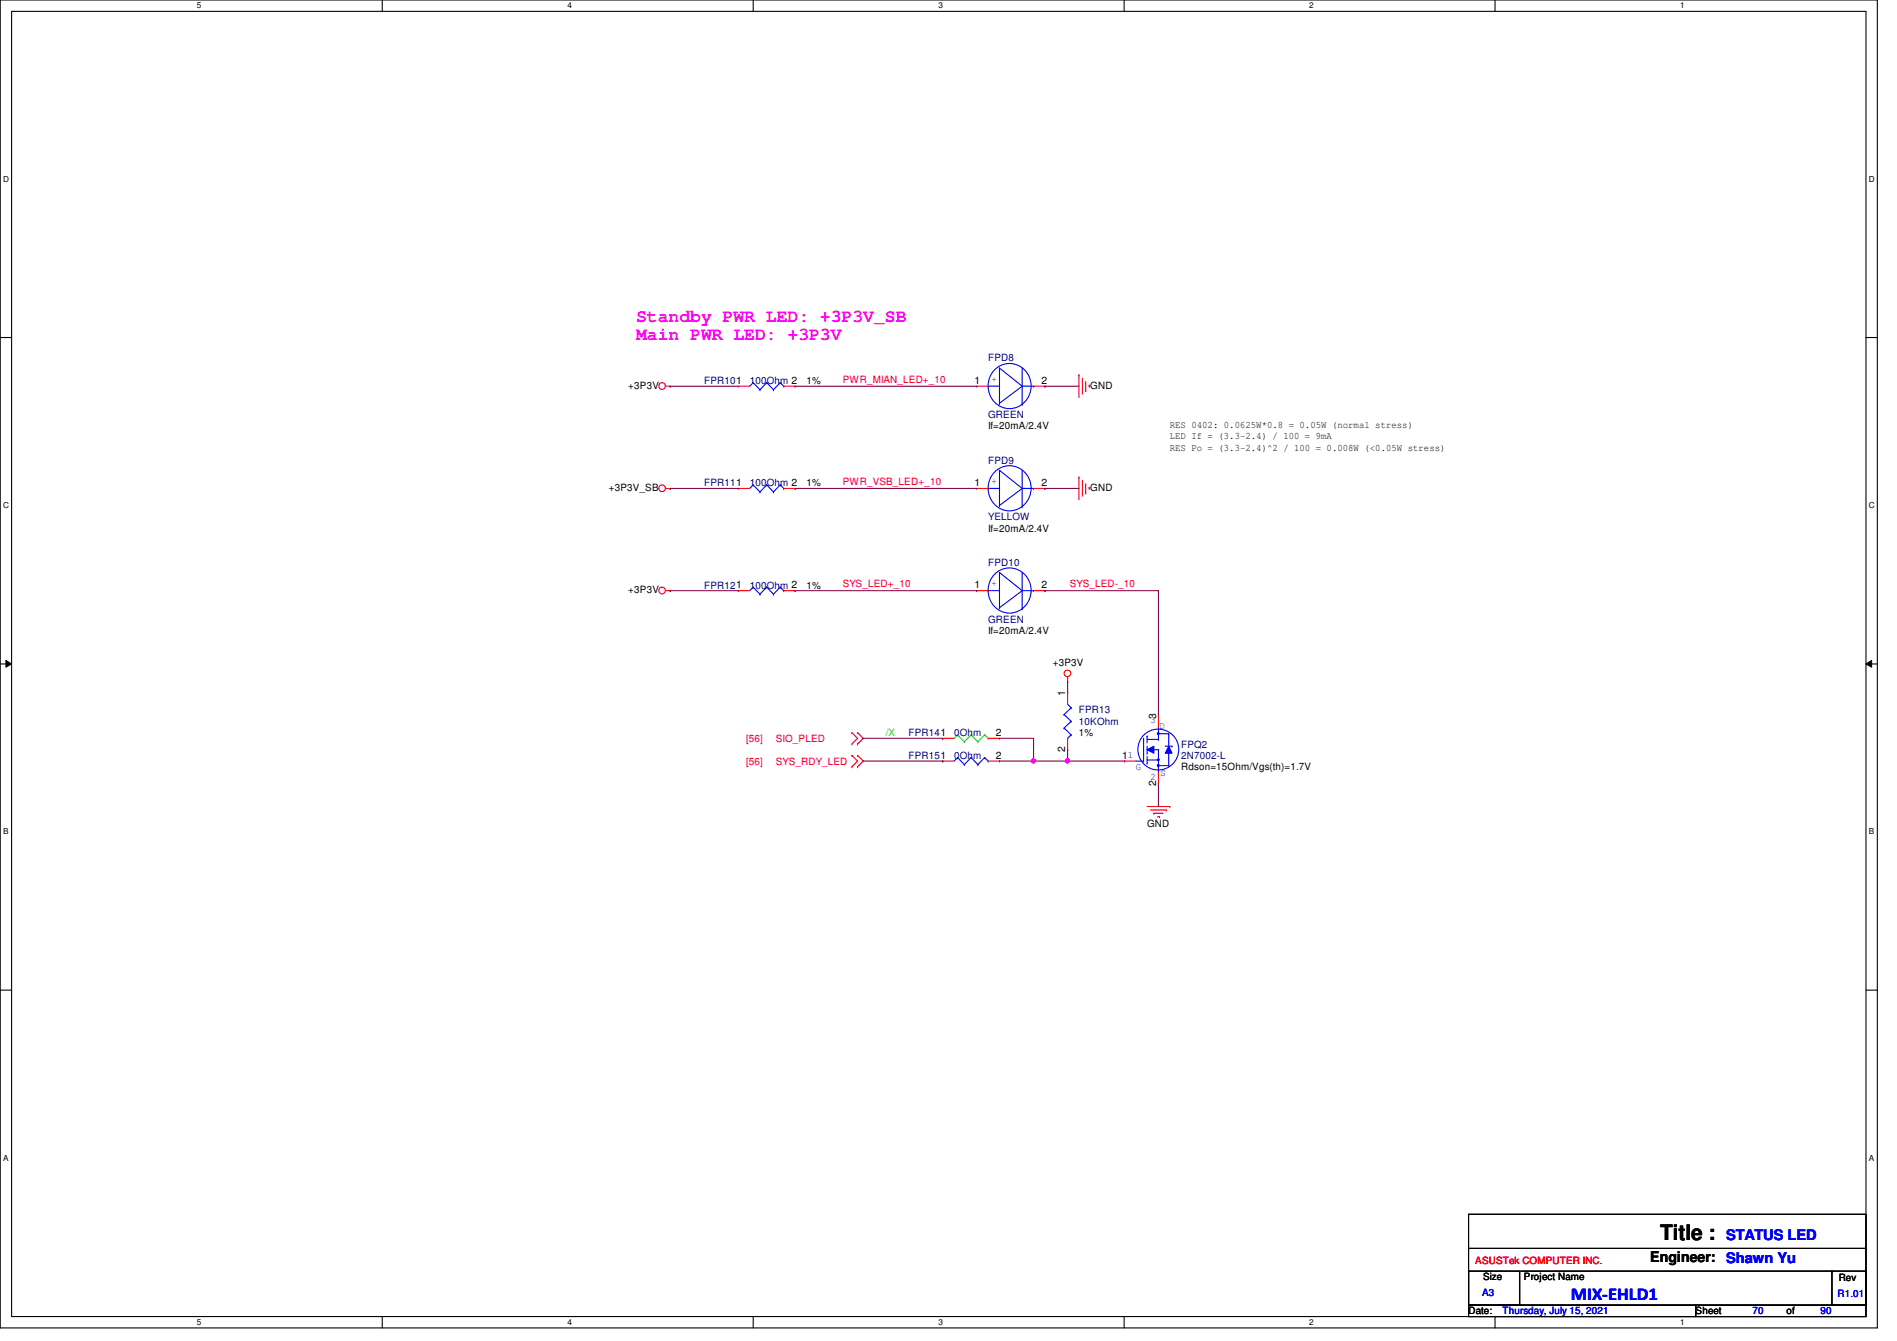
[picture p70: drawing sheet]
<svg xmlns="http://www.w3.org/2000/svg" width="297mm" height="210mm" viewBox="0 0 297 210" stroke-linecap="round" stroke-linejoin="round" font-family="sans-serif">
<defs><g id="words">
<text font-size="3.3" x="260" y="194.1">Title :</text>
<g font-size="2.8" fill="#f0f">
<text x="99.6" y="50.4">Standby PWR LED: +3P3V_SB</text>
<text x="99.6" y="53.2">Main PWR LED: +3P3V</text>
</g>
<text font-size="2.8" fill="#00f" x="246" y="203.5">MIX-EHLD1</text>
<text font-size="2.3" x="258.4" y="197.5">Engineer:</text>
<g font-size="2.3" fill="#00f">
<text x="270.3" y="194.1">STATUS LED</text>
<text x="270.3" y="197.7">Shawn Yu</text>
</g>
<g font-size="1.6" fill="#f00">
<text x="131.9" y="59.9">PWR_MIAN_LED+_10</text>
<text x="131.9" y="75.9">PWR_VSB_LED+_10</text>
<text x="131.9" y="91.9">SYS_LED+_10</text>
<text x="167.5" y="91.9">SYS_LED-_10</text>
<text x="116.8" y="119.7">[56]</text>
<text x="116.8" y="116.1">[56]</text>
<text x="121.5" y="119.7">SYS_RDY_LED</text>
<text x="121.5" y="116.1">SIO_PLED</text>
<text x="231" y="197.9">ASUSTek COMPUTER INC.</text>
</g>
<g font-size="1.6" fill="#000080">
<text x="154.7" y="56.6">FPD8</text>
<text x="110.3" y="60.1">FPR101</text>
<text x="117.4" y="60.1">100Ohm 2</text>
<text x="154.7" y="65.4">GREEN</text>
<text x="110.3" y="76.1">FPR111</text>
<text x="117.4" y="76.1">100Ohm 2</text>
<text x="154.7" y="72.6">FPD9</text>
<text x="154.7" y="81.4">YELLOW</text>
<text x="154.7" y="88.6">FPD10</text>
<text x="110.3" y="92.1">FPR121</text>
<text x="117.4" y="92.1">100Ohm 2</text>
<text x="154.7" y="97.5">GREEN</text>
<text x="168.9" y="111.7">FPR13</text>
<text x="168.9" y="113.5">10KOhm</text>
<text x="142.3" y="118.8">FPR151</text>
<text x="142.3" y="115.2">FPR141</text>
<text x="149.4" y="118.8">0Ohm</text>
<text x="149.4" y="115.2">0Ohm</text>
<text x="185" y="117">FPQ2</text>
<text x="185" y="118.8">2N7002-L</text>
</g>
<g font-size="1.6" fill="#00f">
<text x="155.3" y="59.7">+</text>
<text x="155.3" y="75.7">+</text>
<text x="155.3" y="91.7">+</text>
<text x="180.2" y="113.2">3</text>
<text x="181.6" y="114.1">D</text>
<text x="177.8" y="120.5">G</text>
<text x="180.2" y="122.1">2</text>
<text x="181.7" y="121.4">S</text>
<text x="232.1" y="202.9">A3</text>
<text x="287.7" y="203.1">R1.01</text>
<text x="235.3" y="205.7">Thursday, July 15, 2021</text>
<text x="274.4" y="205.7">70</text>
<text x="285.1" y="205.7">90</text>
</g>
<g font-size="1.6">
<text x="98.4" y="60.8">+3P3V</text>
<text x="126.3" y="60.1">1%</text>
<text x="152.6" y="60.1">1</text>
<text x="163.1" y="60.1">2</text>
<text x="170.7" y="60.8">GND</text>
<text x="154.7" y="67.2">If=20mA/2.4V</text>
<text x="183.2" y="67">RES 0402: 0.0625W*0.8 = 0.05W (normal stress)</text>
<text x="183.2" y="68.8">LED If = (3.3-2.4) / 100 = 9mA</text>
<text x="183.2" y="70.6">RES Po = (3.3-2.4)^2 / 100 = 0.008W (&lt;0.05W stress)</text>
<text x="95.3" y="76.8">+3P3V_SB</text>
<text x="126.3" y="76.1">1%</text>
<text x="152.6" y="76.1">1</text>
<text x="163.1" y="76.1">2</text>
<text x="170.7" y="76.8">GND</text>
<text x="154.7" y="83.2">If=20mA/2.4V</text>
<text x="98.4" y="92.8">+3P3V</text>
<text x="126.3" y="92.1">1%</text>
<text x="152.6" y="92.1">1</text>
<text x="163.1" y="92.1">2</text>
<text x="154.7" y="99.2">If=20mA/2.4V</text>
<text x="164.8" y="104.2">+3P3V</text>
<text x="166.8" y="109" transform="rotate(-90 166.8 109)">1</text>
<text x="181" y="112.6" transform="rotate(-90 181 112.6)">3</text>
<text x="156" y="118.7">2</text>
<text x="156" y="115.2">2</text>
<text x="166.8" y="117.7" transform="rotate(-90 166.8 117.7)">2</text>
<text x="168.9" y="115.2">1%</text>
<text x="175.7" y="118.7">11</text>
<text x="181" y="123" transform="rotate(-90 181 123)">2</text>
<text x="185" y="120.6">Rdson=15Ohm/Vgs(th)=1.7V</text>
<text x="179.6" y="129.5">GND</text>
<text x="232.2" y="200.4">Size</text>
<text x="238.6" y="200.4">Project Name</text>
<text x="287.9" y="200.6">Rev</text>
<text x="230" y="205.7">Date:</text>
<text x="265.5" y="205.7">Sheet</text>
<text x="279.7" y="205.7">of</text>
</g>
<text font-size="1.6" fill="#0f0" x="138.7" y="115.2">/X</text>
<g font-size="1.3">
<text x="30.8" y="1.3">5</text>
<text x="88.9" y="1.3">4</text>
<text x="146.9" y="1.3">3</text>
<text x="205" y="1.3">2</text>
<text x="263.1" y="1.3">1</text>
<text x=".5" y="28.4">D</text>
<text x="292.6" y="28.4">D</text>
<text x=".5" y="79.5">C</text>
<text x="292.6" y="79.5">C</text>
<text x=".5" y="130.6">B</text>
<text x="292.6" y="130.6">B</text>
<text x=".5" y="181.7">A</text>
<text x="292.6" y="181.7">A</text>
<text x="30.8" y="207.4">5</text>
<text x="88.9" y="207.4">4</text>
<text x="146.9" y="207.4">3</text>
<text x="205" y="207.4">2</text>
<text x="263.1" y="207.4">1</text>
</g>
</g></defs>
<path d="M0 0h294v207.9h-294zM1.8 1.8h290.4v204.3h-290.4z" fill="none" stroke="#000" stroke-width=".17"/>
<g fill="#fff">
<path d="M30.8 .2h.7v1.4h-.7z"/>
<path d="M30.8 206.2h.7v1.4h-.7z"/>
</g>
<path d="M59.9 0v1.8M59.9 206.1v1.8" fill="none" stroke="#000" stroke-width=".17"/>
<g fill="#fff">
<path d="M88.9 .2h.6v1.4h-.6z"/>
<path d="M88.9 206.2h.6v1.4h-.6z"/>
</g>
<path d="M117.9 0v1.8M117.9 206.1v1.8" fill="none" stroke="#000" stroke-width=".17"/>
<g fill="#fff">
<path d="M146.9 .2h.7v1.4h-.7z"/>
<path d="M146.9 206.2h.7v1.4h-.7z"/>
</g>
<path d="M176 0v1.8M176 206.1v1.8" fill="none" stroke="#000" stroke-width=".17"/>
<g fill="#fff">
<path d="M205 .2h.7v1.4h-.7z"/>
<path d="M205 206.2h.7v1.4h-.7z"/>
</g>
<path d="M234.1 0v1.8M234.1 206.1v1.8" fill="none" stroke="#000" stroke-width=".17"/>
<g fill="#fff">
<path d="M263.1 .2h.7v1.4h-.7z"/>
<path d="M263.1 206.2h.7v1.4h-.7z"/>
<path d="M.5 27.3h.9v1.4h-.9z"/>
<path d="M292.6 27.3h.9v1.4h-.9z"/>
<path d="M.5 78.4h.9v1.4h-.9z"/>
<path d="M292.6 78.4h.9v1.4h-.9z"/>
</g>
<path d="M0 52.8h1.8M292.2 52.8h1.8" fill="none" stroke="#000" stroke-width=".17"/>
<g fill="#fff">
<path d="M.5 129.5h.8v1.4h-.8z"/>
<path d="M292.6 129.5h.9v1.4h-.9z"/>
</g>
<path d="M0 103.9h1.8M292.2 103.9h1.8" fill="none" stroke="#000" stroke-width=".17"/>
<path d="M.9 103.4l.9 .5-.9 .5zM292.2 103.9l.9-.5v1z" fill="#000"/>
<path d="M.9 103.4l.9 .5-.9 .5zM292.2 103.9l.9-.5v1z" fill="none" stroke="#000" stroke-width=".16"/>
<g fill="#fff">
<path d="M.5 180.5h.8v1.4h-.8z"/>
<path d="M292.6 180.5h.9v1.4h-.9z"/>
</g>
<path d="M0 155h1.8M292.2 155h1.8M230 190.1h62.2v14.2h-62.2zM230 199h8v5.3h-8zM230 195.4h62.2M238.1 199h48.7M286.8 199h5.4v5.3h-5.4zM286.8 199h.1M292.2 195.4h.1M230 204.3h35.5v1.8h-35.5zM265.5 204.3h26.7v1.8h-26.7z" fill="none" stroke="#000" stroke-width=".17"/>
<g fill="none" stroke="#f00" stroke-width=".17">
<path d="M168.9 58.7h.1M168.9 58.7v3.5M169.5 59.2h.1M169.5 59.2v2.5M170 59.7v1.5M104.2 60.5h.7M104.2 76.5h.7M104.9 60.5h.1M104.9 76.5h.1M115.6 60.5h.1M115.6 76.5h.1M115.6 60.5h1.8"/>
<path d="M115.6 76.5h1.8M122.7 60.5h1.8M122.7 76.5h1.8M124.5 60.5h.1M124.5 76.5h.1M152.9 60.5h.1M152.9 60.5h1.8M161.8 60.5h1.8M163.6 60.5h.1M168.9 74.7h.1M168.9 74.7v3.5M169.5 75.2h.1"/>
<path d="M169.5 75.2v2.5M170 61.2h.1M170 77.2h.1M170 75.7v1.5M170.6 60.3h.1M170.6 76.3h.1M170.6 60.3v.3M170.6 76.3v.3M104.2 92.5h.7M104.9 92.5h.1M133.4 118.2h.1M133.4 116.5h.1"/>
<path d="M133.4 114.7h.1M133.4 118.2l.9 .9-.9 .9M133.4 114.7l.9 .9-.9 .9M134.3 118.2h.1M134.3 114.7h.1M134.3 116.5h.1M134.3 118.2l.9 .9-.9 .9M134.3 114.7l.9 .9-.9 .9M147.6 119.1h.1M147.6 119.1h1.8M154.7 119.1h1.8M156.5 119.1h.1"/>
<path d="M167.2 106.7h.1M167.2 108.5h.1M167.2 117.3h.1M167.2 106v.7M167.2 108.5v1.7M167.2 115.6v1.7M133.4 120h.1M134.3 120h.1M179.6 126.2h3.6M180.2 126.8h2.4M180.7 127.3h.1M180.7 127.3h1.4"/>
<path d="M181.2 127.8h.4M181.6 127.8h.1M182.6 126.8h.1M183.2 126.2h.1"/>
<circle cx="103.7" cy="76.4" r=".52"/>
<circle cx="103.7" cy="60.4" r=".52"/>
<circle cx="103.7" cy="92.4" r=".52"/>
<circle cx="167.2" cy="105.4" r=".52"/>
</g>
<g fill="none" stroke="#00f" stroke-width=".17">
<path d="M117.9 59.9h.1M117.9 59.9l1.1 1.1M117.9 59.9l-.5 .6M120.1 59.9h.1M120.1 59.9l1 1.1M120.1 59.9l-1.1 1.1M122.2 59.9h.1M122.2 59.9l.5 .6M122.2 59.9l-1.1 1.1M155.7 57.9a3.5 3.5 0 0 1 4.9 .1 3.5 3.5 0 0 1-.1 4.9 3.4 3.4 0 0 1-4.1 .6 3.4 3.4 0 0 1-1.6-3.8l.2-.7zM156.5 57.6h.1M156.5 57.6v5.5"/>
<path d="M156.5 57.6l3.6 2.9M160.1 57.6v5.7M117.9 75.9h.1M117.9 75.9l1.1 1.1M117.9 75.9l-.5 .6M119 61h.1M119 77h.1M120.1 75.9h.1M120.1 75.9l1 1.1M120.1 75.9l-1.1 1.1M121.1 61h.1M121.1 77h.1"/>
<path d="M122.2 75.9h.1M122.2 75.9l.5 .6M122.2 75.9l-1.1 1.1M122.7 60.5h.1M122.7 76.5h.1M154.7 60.5h.1M154.7 60.5h1.8M156.5 63.1h.1M160.1 63.3h.1M160.1 60.5l-3.6 2.6M160.1 60.5h1.7M161.8 60.5h.1"/>
<path d="M149.9 118.6h.1M149.9 118.6l1.1 1.1M149.9 118.6l-.5 .5M151 119.7h.1M152.1 118.6h.1M152.1 118.6l1 1.1M152.1 118.6l-1.1 1.1M153.1 119.7h.1M154.2 118.6h.1M154.2 118.6l.5 .5M154.2 118.6l-1.1 1.1M154.7 119.1h.1"/>
<path d="M166.6 114h.1M166.6 111.8h.1M166.6 114l1.1 1M166.6 111.8l1.1 1.1M167.2 115.6h.1M167.2 110.2l.5 .6M167.7 115h.1M167.7 110.8h.1M167.7 112.9h.1M167.7 115l-.5 .6M167.7 112.9l-1.1 1.1M167.7 110.8l-1.1 1"/>
<path d="M177.8 119.1h1.3M179.1 119.1h.1M179.1 115.6h.1M179.1 115.6v3.5M179.6 117.9h.1M179.6 115.2h.1M179.6 119.5h.1M179.6 115.2v1.1M179.6 116.8v1.1M179.6 118.4v1.1M179.6 115.7h1.8M179.6 119h1.8"/>
<path d="M179.6 117.3h1.8M181.4 115.7h.1M181.4 113.8h.1M181.4 119h.1M181.4 117.3h.1M181.4 119.8h.1M181.4 113.8v1.9M181.4 117.3v3.6M181.4 114.9h1.6M181.4 119.8h1.6M182.5 116.8h1M183 114.9h.1"/>
<path d="M183 119.8h.1M183 114.9v4.9M183.5 116.8h.1M181.4 120.9h.1"/>
<circle cx="181.4" cy="117.3" r="3.2"/>
</g>
<path d="M181.3 114.7h.2v.2h-.2z" fill-rule="evenodd" fill="#00f"/>
<path d="M181.3 114.7h.2v.2h-.2z" fill="none" stroke="#00f" stroke-width=".17"/>
<path d="M181.3 118.8h.2v.2h-.2z" fill-rule="evenodd" fill="#00f"/>
<path d="M181.3 118.8h.2v.2h-.2z" fill="none" stroke="#00f" stroke-width=".17"/>
<path d="M181.3 119.7h.2v.2h-.2z" fill-rule="evenodd" fill="#00f"/>
<path d="M181.3 119.7h.2v.2h-.2z" fill="none" stroke="#00f" stroke-width=".17"/>
<path d="M183 116.8l.5 1.1h-1z" fill-rule="evenodd" fill="#00f"/>
<path d="M183 116.8l.5 1.1h-1z" fill="none" stroke="#00f" stroke-width=".17"/>
<path d="M179.6 117.3l1.1-.5v1.1z" fill-rule="evenodd" fill="#00f"/>
<g fill="none" stroke="#00f" stroke-width=".17">
<path d="M154.7 76.5h.1M154.7 76.5h1.8M155.7 73.9a3.5 3.5 0 0 1 4.9 .1 3.5 3.5 0 0 1-.1 4.9 3.4 3.4 0 0 1-4.1 .6 3.4 3.4 0 0 1-1.6-3.8l.2-.7zM156.5 79.1h.1M156.5 73.6h.1M156.5 73.6v5.5M156.5 73.6l3.6 2.9M160.1 79.3h.1M160.1 76.5l-3.6 2.6M160.1 73.6v5.7M160.1 76.5h1.7M161.8 76.5h.1"/>
<path d="M117.9 91.9h.1M117.9 91.9l1.1 1.1M117.9 91.9l-.5 .6M119 93h.1M120.1 91.9h.1M120.1 91.9l1 1.1M120.1 91.9l-1.1 1.1M121.1 93h.1M122.2 91.9h.1M122.2 91.9l.5 .6M122.2 91.9l-1.1 1.1M122.7 92.5h.1"/>
<path d="M154.7 92.5h.1M154.7 92.5h1.8M155.7 89.9a3.5 3.5 0 0 1 4.9 .1 3.5 3.5 0 0 1-.1 4.9 3.4 3.4 0 0 1-4.1 .6 3.4 3.4 0 0 1-1.6-3.8l.2-.7zM156.5 95.1h.1M156.5 89.6h.1M156.5 89.6v5.5M156.5 89.6l3.6 2.9M160.1 95.3h.1M160.1 89.6v5.7M160.1 92.5l-3.6 2.6M160.1 92.5h1.7M161.8 92.5h.1"/>
<path d="M179.6 117.3l1.1-.5v1.1z"/>
</g>
<g fill="none" stroke="#f00" stroke-width=".17">
<path d="M152.9 76.5h.1M152.9 76.5h1.8M161.8 76.5h1.8M163.6 76.5h.1M115.6 92.5h.1M115.6 92.5h1.8M122.7 92.5h1.8M124.5 92.5h.1M152.9 92.5h.1M152.9 92.5h1.8M161.8 92.5h1.8M163.6 92.5h.1"/>
<path d="M147.6 115.6h.1M147.6 115.6h1.8M154.7 115.6h1.8M156.5 115.6h.1M176.1 119.1h.1M176.1 119.1h1.7M181.4 112h.1M181.4 112v1.8M181.4 122.7h.1M181.4 120.9v1.8"/>
</g>
<path d="M149.9 115h.1M149.9 115l1.1 1.1M149.9 115l-.5 .6M151 116.1h.1M152.1 115h.1M152.1 115l1 1.1M152.1 115l-1.1 1.1M153.1 116.1h.1M154.2 115h.1M154.2 115l.5 .6M154.2 115l-1.1 1.1M154.7 115.6h.1" fill="none" stroke="#0f0" stroke-width=".17"/>
<g fill="none" stroke="#800040" stroke-width=".17">
<path d="M104.9 60.5h.1M104.9 76.5h.1M104.9 60.5h10.7M104.9 76.5h10.7M124.5 60.5h.1M124.5 76.5h.1M124.5 60.5h28.4M124.5 76.5h28.4M163.6 60.5h.1M163.6 76.5h.1M163.6 60.5h5.3M163.6 76.5h5.3"/>
<path d="M104.9 92.5h.1M104.9 92.5h10.7M124.5 92.5h.1M124.5 92.5h28.4M163.6 92.5h.1M163.6 92.5h17.8M181.4 92.5h.1M181.4 92.5v19.5M167.2 117.3h.1M167.2 117.3v1.8M181.4 122.7h.1M181.4 122.7v3.5"/>
</g>
<circle cx="167.1" cy="119.1" r=".32" fill="#f0f"/>
<circle cx="167.1" cy="119.1" r=".32" fill="none" stroke="#f0f" stroke-width=".17"/>
<path d="M156.5 115.6h5.3M161.8 115.6h.1M161.8 119.1h.1M161.8 115.6v3.5M167.2 119.1h.1M167.2 106.7h.1M167.2 119.1h8.9M167.2 106.7v1.8" fill="none" stroke="#800040" stroke-width=".17"/>
<circle cx="161.8" cy="119.1" r=".32" fill="#f0f"/>
<circle cx="161.8" cy="119.1" r=".32" fill="none" stroke="#f0f" stroke-width=".17"/>
<path d="M135.2 119.1h12.4M135.2 115.6h12.4M147.6 119.1h.1M147.6 115.6h.1M156.5 119.1h10.7M161.8 119.1h.1M167.2 119.1h.1" fill="none" stroke="#800040" stroke-width=".17"/>
<circle cx="167.1" cy="119.1" r=".32" fill="#f0f"/>
<circle cx="167.1" cy="119.1" r=".32" fill="none" stroke="#f0f" stroke-width=".17"/>
<circle cx="161.8" cy="119.1" r=".32" fill="#f0f"/>
<circle cx="161.8" cy="119.1" r=".32" fill="none" stroke="#f0f" stroke-width=".17"/>
<use href="#words"/>
</svg>
